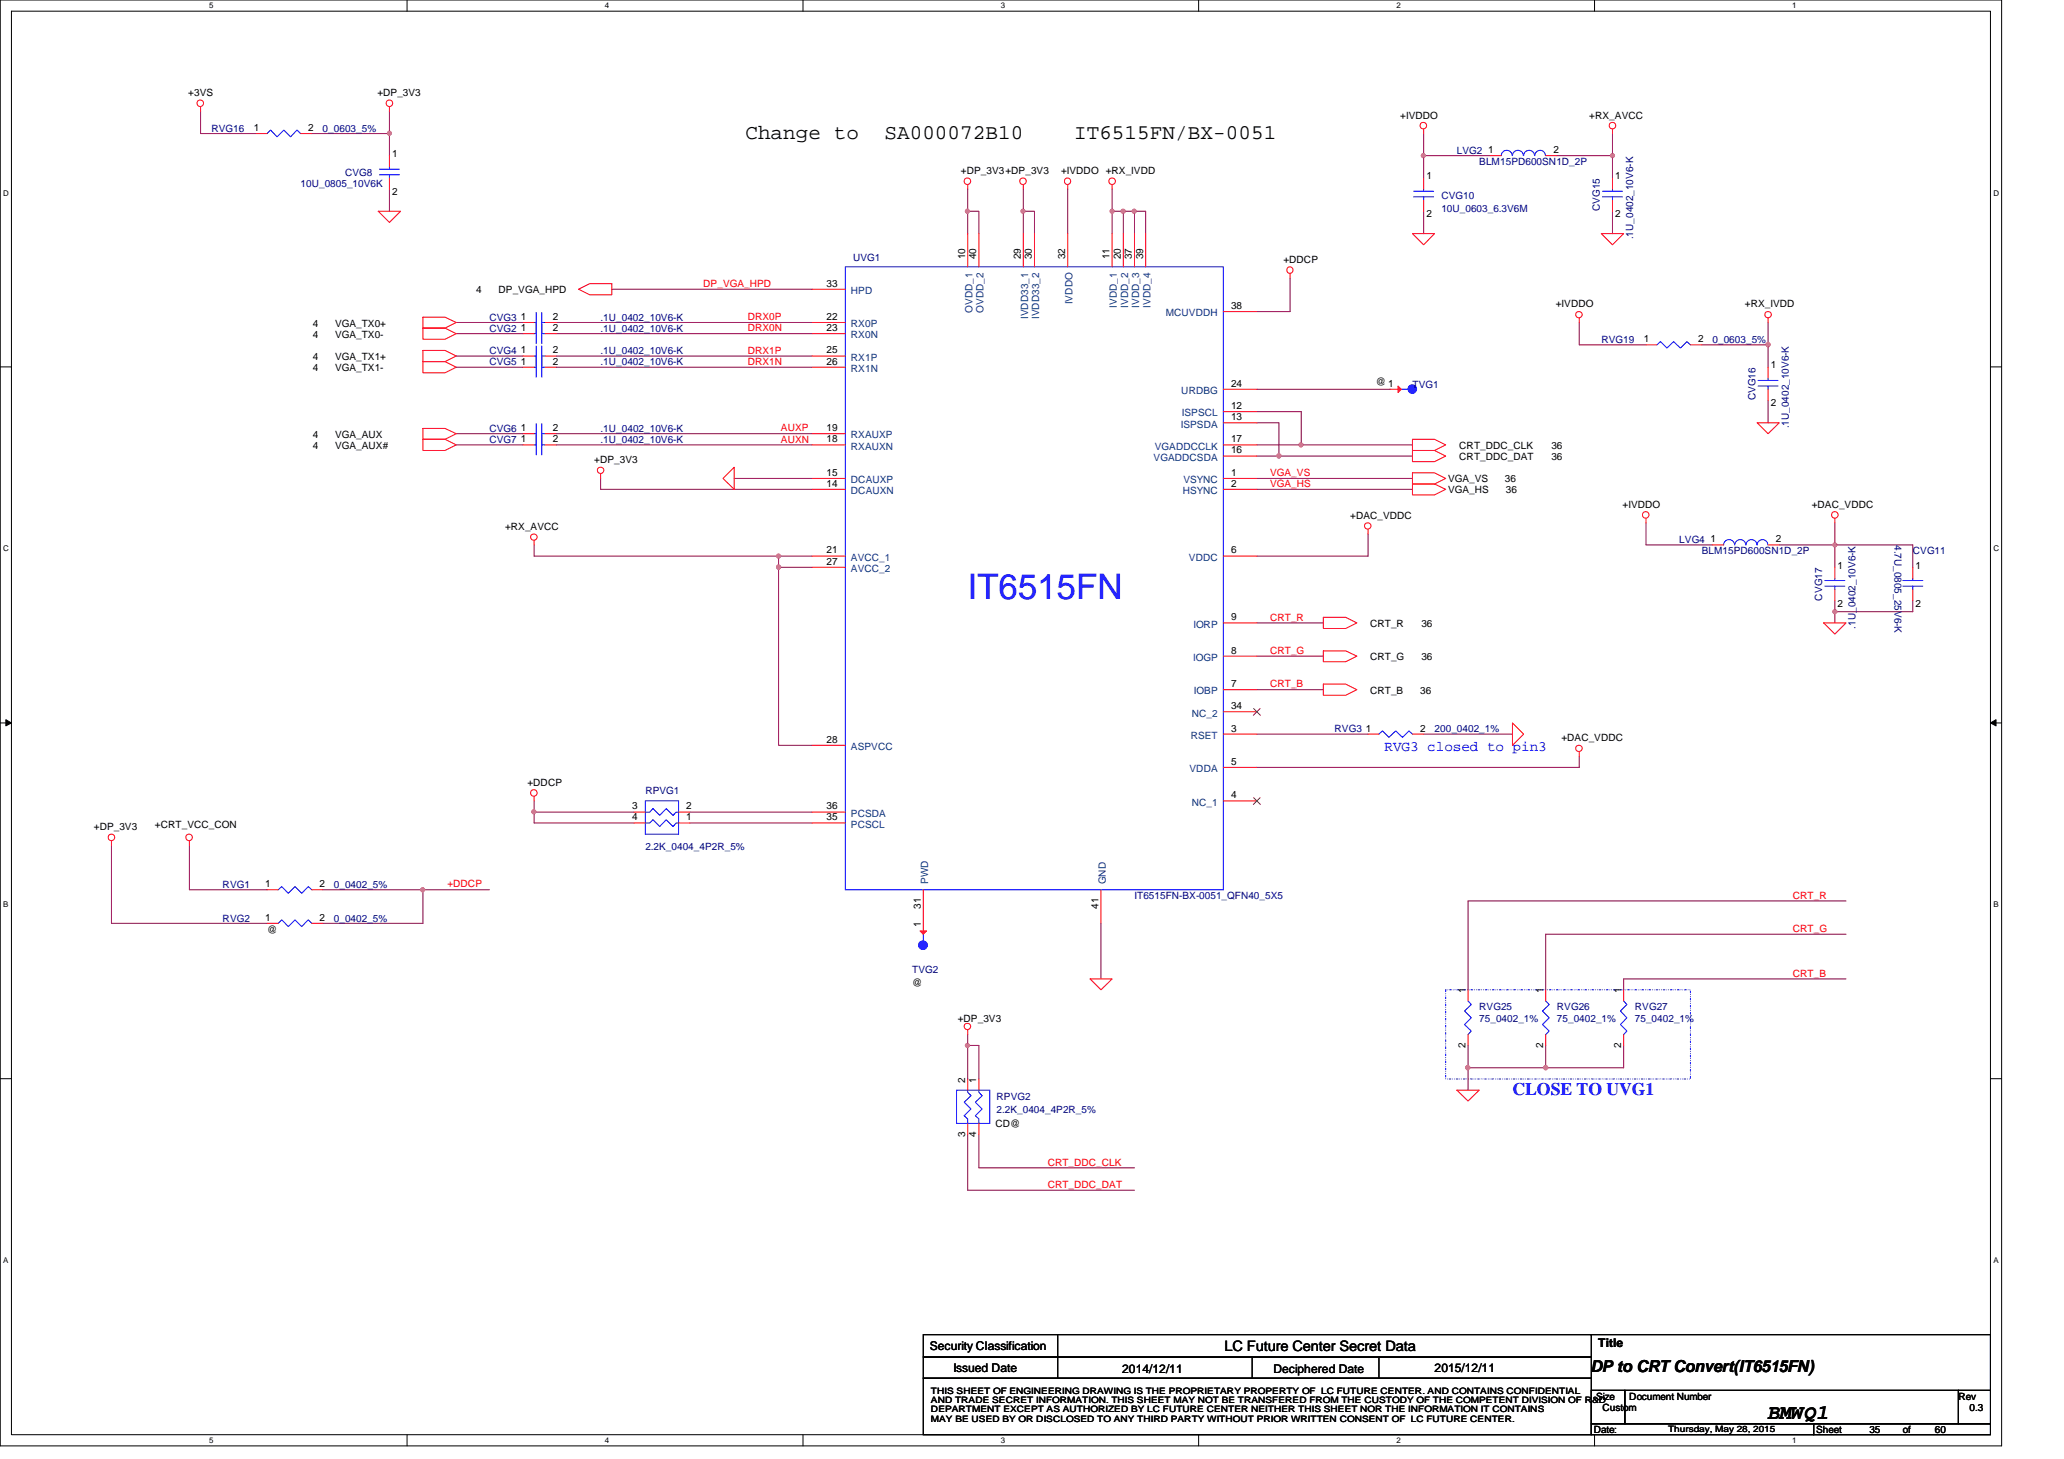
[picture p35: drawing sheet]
<svg xmlns="http://www.w3.org/2000/svg" width="297mm" height="210mm" viewBox="0 0 297 210" stroke-linecap="round" stroke-linejoin="round" font-family="sans-serif">
<defs><g id="words">
<text font-size="5.1" fill="#00f" x="139.3" y="86.1">IT6515FN</text>
<g font-size="3">
<text x="107.3" y="20">Change to</text>
<text x="127.3" y="20">SA000072B10</text>
<text x="154.6" y="20">IT6515FN/BX-0051</text>
<text x="254.5" y="204.2">BMWQ1</text>
</g>
<text font-size="2.5" fill="#00f" x="217.7" y="157.6">CLOSE TO UVG1</text>
<text font-size="2.4" x="228.9" y="197.4">DP to CRT Convert(IT6515FN)</text>
<text font-size="2.1" fill="#00f" x="199.3" y="108">RVG3 closed to pin3</text>
<text font-size="2.1" x="176.2" y="194.4">LC Future Center Secret Data</text>
<g font-size="1.7">
<text x="133.8" y="194.3">Security Classification</text>
<text x="137.2" y="197.3">Issued Date</text>
<text x="161.5" y="197.5">2014/12/11</text>
<text x="183.3" y="197.5">Deciphered Date</text>
<text x="206.5" y="197.3">2015/12/11</text>
<text x="230" y="193.8">Title</text>
</g>
<g font-size="1.4">
<text x="27.1" y="13.8">+3VS</text>
<text x="54.3" y="13.8">+DP_3V3</text>
<text x="201.5" y="17.1">+IVDDO</text>
<text x="228.7" y="17.1">+RX_AVCC</text>
<text x="36.5" y="18.8">1</text>
<text x="44.4" y="18.8">2</text>
<text x="56.4" y="22.6">1</text>
<text x="214.2" y="22">1</text>
<text x="223.6" y="22">2</text>
<text x="56.4" y="28.1">2</text>
<text x="138.3" y="25.1">+DP_3V3+DP_3V3</text>
<text x="152.7" y="25.1">+IVDDO +RX_IVDD</text>
<text x="205.3" y="25.8">1</text>
<text x="232.4" y="25.8">1</text>
<text x="205.3" y="31.3">2</text>
<text x="232.4" y="31.3">2</text>
<text x="119" y="41.2">33</text>
<text x="138.9" y="37.3" transform="rotate(-90 138.9 37.3)">10</text>
<text x="140.5" y="37.3" transform="rotate(-90 140.5 37.3)">40</text>
<text x="146.9" y="37.3" transform="rotate(-90 146.9 37.3)">29</text>
<text x="148.5" y="37.3" transform="rotate(-90 148.5 37.3)">30</text>
<text x="153.3" y="37.3" transform="rotate(-90 153.3 37.3)">32</text>
<text x="159.7" y="37.3" transform="rotate(-90 159.7 37.3)">11</text>
<text x="161.3" y="37.3" transform="rotate(-90 161.3 37.3)">20</text>
<text x="162.9" y="37.3" transform="rotate(-90 162.9 37.3)">37</text>
<text x="164.5" y="37.3" transform="rotate(-90 164.5 37.3)">39</text>
<text x="184.7" y="37.8">+DDCP</text>
<text x="45" y="47">4</text>
<text x="48.2" y="47">VGA_TX0+</text>
<text x="68.5" y="42.2">4</text>
<text x="71.8" y="42.2">DP_VGA_HPD</text>
<text x="75" y="47.6">1</text>
<text x="75" y="46">1</text>
<text x="79.5" y="47.6">2</text>
<text x="79.5" y="46">2</text>
<text x="119" y="46">22</text>
<text x="119" y="47.6">23</text>
<text x="177.2" y="44.4">38</text>
<text x="223.9" y="44.2">+IVDDO</text>
<text x="251.1" y="44.2">+RX_IVDD</text>
<text x="45" y="53.4">4</text>
<text x="45" y="51.8">4</text>
<text x="45" y="48.6">4</text>
<text x="48.2" y="53.4">VGA_TX1-</text>
<text x="48.2" y="51.8">VGA_TX1+</text>
<text x="48.2" y="48.6">VGA_TX0-</text>
<text x="75" y="52.5">1</text>
<text x="75" y="50.8">1</text>
<text x="79.5" y="52.5">2</text>
<text x="79.5" y="50.8">2</text>
<text x="119" y="50.8">25</text>
<text x="119" y="52.5">26</text>
<text x="236.6" y="49.2">1</text>
<text x="244.4" y="49.2">2</text>
<text x="254.8" y="53">1</text>
<text x="177.2" y="55.6">24</text>
<text x="177.2" y="58.8">12</text>
<text x="198" y="55.5">@ 1</text>
<text x="254.8" y="58.5">2</text>
<text x="45" y="64.6">4</text>
<text x="45" y="63">4</text>
<text x="48.2" y="64.6">VGA_AUX#</text>
<text x="48.2" y="63">VGA_AUX</text>
<text x="75" y="63.6">1</text>
<text x="75" y="62">1</text>
<text x="79.5" y="63.6">2</text>
<text x="79.5" y="62">2</text>
<text x="119" y="63.6">18</text>
<text x="119" y="62">19</text>
<text x="177.2" y="63.6">17</text>
<text x="177.2" y="60.5">13</text>
<text x="177.2" y="65.2">16</text>
<text x="210" y="64.6">CRT_DDC_CLK</text>
<text x="223.3" y="64.6">36</text>
<text x="85.5" y="66.6">+DP_3V3</text>
<text x="119" y="70">14</text>
<text x="119" y="68.5">15</text>
<text x="177.2" y="68.5">1</text>
<text x="177.2" y="70">2</text>
<text x="208.4" y="69.4">VGA_VS</text>
<text x="208.4" y="71">VGA_HS</text>
<text x="210" y="66.2">CRT_DDC_DAT</text>
<text x="216.6" y="69.4">36</text>
<text x="216.7" y="71">36</text>
<text x="223.3" y="66.2">36</text>
<text x="72.7" y="76.2">+RX_AVCC</text>
<text x="194.3" y="74.6">+DAC_VDDC</text>
<text x="233.5" y="73.1">+IVDDO</text>
<text x="260.7" y="73.1">+DAC_VDDC</text>
<text x="119" y="79.6">21</text>
<text x="119" y="81.2">27</text>
<text x="177.2" y="79.6">6</text>
<text x="246.2" y="78">1</text>
<text x="255.6" y="78">2</text>
<text x="264.5" y="81.8">1</text>
<text x="275.7" y="81.8">1</text>
<text x="177.2" y="89.2">9</text>
<text x="264.5" y="87.3">2</text>
<text x="275.7" y="87.3">2</text>
<text x="177.2" y="94">8</text>
<text x="197.2" y="90.2">CRT_R</text>
<text x="197.2" y="95">CRT_G</text>
<text x="204.6" y="90.2">36</text>
<text x="204.6" y="95">36</text>
<text x="177.2" y="98.8">7</text>
<text x="197.2" y="99.8">CRT_B</text>
<text x="204.4" y="99.8">36</text>
<text x="119" y="106.8">28</text>
<text x="177.2" y="102">34</text>
<text x="177.2" y="105.2">3</text>
<text x="196.6" y="105.2">1</text>
<text x="204.4" y="105.2">2</text>
<text x="224.7" y="106.6">+DAC_VDDC</text>
<text x="75.9" y="113.1">+DDCP</text>
<text x="177.2" y="110">5</text>
<text x="13.5" y="119.5">+DP_3V3</text>
<text x="22.3" y="119.1">+CRT_VCC_CON</text>
<text x="91" y="118">4</text>
<text x="91" y="116.5">3</text>
<text x="98.8" y="118">1</text>
<text x="98.8" y="116.5">2</text>
<text x="119" y="118">35</text>
<text x="119" y="116.5">36</text>
<text x="177.2" y="114.9">4</text>
<text x="38.1" y="127.6">1</text>
<text x="46" y="127.6">2</text>
<text x="132.5" y="130.7" transform="rotate(-90 132.5 130.7)">31</text>
<text x="158.1" y="130.7" transform="rotate(-90 158.1 130.7)">41</text>
<text x="38.1" y="132.5">1</text>
<text x="38.4" y="134.2">@</text>
<text x="46" y="132.5">2</text>
<text x="132.5" y="133.3" transform="rotate(-90 132.5 133.3)">1</text>
<text x="131.3" y="141.9">@</text>
<text x="210.9" y="142.9" transform="rotate(-90 210.9 142.9)">1</text>
<text x="222.1" y="142.9" transform="rotate(-90 222.1 142.9)">1</text>
<text x="233.3" y="142.9" transform="rotate(-90 233.3 142.9)">1</text>
<text x="137.8" y="147">+DP_3V3</text>
<text x="138.9" y="155.7" transform="rotate(-90 138.9 155.7)">2</text>
<text x="140.5" y="155.7" transform="rotate(-90 140.5 155.7)">1</text>
<text x="210.9" y="150.7" transform="rotate(-90 210.9 150.7)">2</text>
<text x="222.1" y="150.7" transform="rotate(-90 222.1 150.7)">2</text>
<text x="233.3" y="150.7" transform="rotate(-90 233.3 150.7)">2</text>
<text x="138.9" y="163.5" transform="rotate(-90 138.9 163.5)">3</text>
<text x="140.5" y="163.5" transform="rotate(-90 140.5 163.5)">4</text>
<text x="143.3" y="162.2">CD@</text>
<text x="229.7" y="201.4">Size</text>
<text x="230.6" y="203">Custom</text>
<text x="234.5" y="201.4">Document Number</text>
<text x="281.9" y="201.4">Rev</text>
<text x="283.5" y="203">0.3</text>
<text x="229.4" y="206.2">Date:</text>
<text x="261.4" y="206.2">Sheet</text>
<text x="269" y="206.2">35</text>
<text x="273.9" y="206.2">of</text>
<text x="278.5" y="206.2">60</text>
</g>
<g font-size="1.4" fill="#000080">
<text x="30.4" y="19">RVG16</text>
<text x="46.4" y="19">0_0603_5%</text>
<text x="209.7" y="22.2">LVG2</text>
<text x="212.9" y="23.7">BLM15PD600SN1D_2P</text>
<text x="43.3" y="27">10U_0805_10V6K</text>
<text x="49.7" y="25.4">CVG8</text>
<text x="207.4" y="28.6">CVG10</text>
<text x="207.4" y="30.5">10U_0603_6.3V6M</text>
<text x="230.2" y="30.4" transform="rotate(-90 230.2 30.4)">CVG15</text>
<text x="235" y="34.4" transform="rotate(-90 235 34.4)">.1U_0402_10V6-K</text>
<text x="122.8" y="37.5">UVG1</text>
<text x="70.4" y="47.8">CVG2</text>
<text x="70.4" y="46.2">CVG3</text>
<text x="86.4" y="47.8">.1U_0402_10V6-K</text>
<text x="86.4" y="46.2">.1U_0402_10V6-K</text>
<text x="70.4" y="52.6">CVG5</text>
<text x="70.4" y="51">CVG4</text>
<text x="86.4" y="52.6">.1U_0402_10V6-K</text>
<text x="86.4" y="51">.1U_0402_10V6-K</text>
<text x="230.5" y="49.4">RVG19</text>
<text x="246.5" y="49.4">0_0603_5%</text>
<text x="203.3" y="55.8">TVG1</text>
<text x="252.6" y="57.6" transform="rotate(-90 252.6 57.6)">CVG16</text>
<text x="70.4" y="63.8">CVG7</text>
<text x="70.4" y="62.2">CVG6</text>
<text x="86.4" y="63.8">.1U_0402_10V6-K</text>
<text x="86.4" y="62.2">.1U_0402_10V6-K</text>
<text x="257.4" y="61.6" transform="rotate(-90 257.4 61.6)">.1U_0402_10V6-K</text>
<text x="241.7" y="78.2">LVG4</text>
<text x="244.9" y="79.8">BLM15PD600SN1D_2P</text>
<text x="272.7" y="78.4" transform="rotate(90 272.7 78.4)">4.7U_0805_25V6-K</text>
<text x="275.3" y="79.8">CVG11</text>
<text x="262.3" y="86.4" transform="rotate(-90 262.3 86.4)">CVG17</text>
<text x="267" y="90.4" transform="rotate(-90 267 90.4)">.1U_0402_10V6-K</text>
<text x="192.1" y="105.4">RVG3</text>
<text x="206.5" y="105.4">200_0402_1%</text>
<text x="92.9" y="114.2">RPVG1</text>
<text x="92.9" y="122.3">2.2K_0404_4P2R_5%</text>
<text x="32" y="127.8">RVG1</text>
<text x="48" y="127.8">0_0402_5%</text>
<text x="163.3" y="129.4">IT6515FN-BX-0051_QFN40_5X5</text>
<text x="32" y="132.6">RVG2</text>
<text x="48" y="132.6">0_0402_5%</text>
<text x="131.3" y="140">TVG2</text>
<text x="212.9" y="145.4">RVG25</text>
<text x="212.9" y="147">75_0402_1%</text>
<text x="224.1" y="145.4">RVG26</text>
<text x="224.1" y="147">75_0402_1%</text>
<text x="235.3" y="145.4">RVG27</text>
<text x="235.3" y="147">75_0402_1%</text>
<text x="143.4" y="158.2">RPVG2</text>
<text x="143.4" y="160.1">2.2K_0404_4P2R_5%</text>
</g>
<g font-size="1.4" fill="#f00">
<text x="101.2" y="41.3">DP_VGA_HPD</text>
<text x="107.6" y="46.1">DRX0P</text>
<text x="107.6" y="47.7">DRX0N</text>
<text x="107.6" y="50.9">DRX1P</text>
<text x="107.6" y="52.5">DRX1N</text>
<text x="112.4" y="62.1">AUXP</text>
<text x="112.4" y="63.7">AUXN</text>
<text x="182.8" y="68.5">VGA_VS</text>
<text x="182.8" y="70.1">VGA_HS</text>
<text x="182.8" y="89.3">CRT_R</text>
<text x="182.8" y="94.1">CRT_G</text>
<text x="182.8" y="98.9">CRT_B</text>
<text x="64.4" y="127.7">+DDCP</text>
<text x="258" y="129.3">CRT_R</text>
<text x="258" y="134.1">CRT_G</text>
<text x="258" y="140.5">CRT_B</text>
<text x="150.8" y="167.7">CRT_DDC_CLK</text>
<text x="150.8" y="170.9">CRT_DDC_DAT</text>
</g>
<g font-size="1.4" fill="#004080">
<text x="122.5" y="47.1">RX0P</text>
<text x="122.5" y="42.3">HPD</text>
<text x="140" y="45" transform="rotate(-90 140 45)">OVDD_1</text>
<text x="141.6" y="45" transform="rotate(-90 141.6 45)">OVDD_2</text>
<text x="148" y="45.9" transform="rotate(-90 148 45.9)">IVDD33_1</text>
<text x="149.6" y="45.9" transform="rotate(-90 149.6 45.9)">IVDD33_2</text>
<text x="154.3" y="43.8" transform="rotate(-90 154.3 43.8)">IVDDO</text>
<text x="160.7" y="44.3" transform="rotate(-90 160.7 44.3)">IVDD_1</text>
<text x="162.3" y="44.3" transform="rotate(-90 162.3 44.3)">IVDD_2</text>
<text x="164" y="44.3" transform="rotate(-90 164 44.3)">IVDD_3</text>
<text x="165.6" y="44.3" transform="rotate(-90 165.6 44.3)">IVDD_4</text>
<text x="167.8" y="45.5">MCUVDDH</text>
<text x="122.5" y="48.7">RX0N</text>
<text x="122.5" y="51.9">RX1P</text>
<text x="122.5" y="53.5">RX1N</text>
<text x="170" y="56.7">URDBG</text>
<text x="170.1" y="59.9">ISPSCL</text>
<text x="122.5" y="64.7">RXAUXN</text>
<text x="122.5" y="63.1">RXAUXP</text>
<text x="166.2" y="64.7">VGADDCCLK</text>
<text x="169.9" y="61.5">ISPSDA</text>
<text x="122.5" y="71.1">DCAUXN</text>
<text x="122.5" y="69.5">DCAUXP</text>
<text x="166" y="66.3">VGADDCSDA</text>
<text x="170.2" y="71.1">HSYNC</text>
<text x="170.3" y="69.5">VSYNC</text>
<text x="122.5" y="80.7">AVCC_1</text>
<text x="122.5" y="82.3">AVCC_2</text>
<text x="171.1" y="80.7">VDDC</text>
<text x="171.7" y="95.1">IOGP</text>
<text x="171.7" y="90.3">IORP</text>
<text x="171.8" y="99.9">IOBP</text>
<text x="122.5" y="107.9">ASPVCC</text>
<text x="171.4" y="106.3">RSET</text>
<text x="171.5" y="103.1">NC_2</text>
<text x="171.2" y="111.1">VDDA</text>
<text x="122.5" y="119.1">PCSCL</text>
<text x="122.5" y="117.5">PCSDA</text>
<text x="171.5" y="115.9">NC_1</text>
<text x="133.6" y="127.2" transform="rotate(-90 133.6 127.2)">PWD</text>
<text x="159.1" y="127.2" transform="rotate(-90 159.1 127.2)">GND</text>
</g>
<g font-size="1.3">
<text x="134" y="200.6">THIS SHEET OF ENGINEERING DRAWING IS THE PROPRIETARY PROPERTY OF LC FUTURE CENTER. AND CONTAINS CONFIDENTIAL</text>
<text x="134" y="201.9">AND TRADE SECRET INFORMATION. THIS SHEET MAY NOT BE TRANSFERED FROM THE CUSTODY OF THE COMPETENT DIVISION OF R&amp;D</text>
<text x="134" y="203.2">DEPARTMENT EXCEPT AS AUTHORIZED BY LC FUTURE CENTER NEITHER THIS SHEET NOR THE INFORMATION IT CONTAINS</text>
<text x="134" y="204.5">MAY BE USED BY OR DISCLOSED TO ANY THIRD PARTY WITHOUT PRIOR WRITTEN CONSENT OF LC FUTURE CENTER.</text>
<text x="240.1" y="206">Thursday, May 28, 2015</text>
</g>
<g font-size="1.1">
<text x="30.1" y="1.1">5</text>
<text x="87" y="1.1">4</text>
<text x="144" y="1.1">3</text>
<text x="201" y="1.1">2</text>
<text x="257.9" y="1.1">1</text>
<text x=".5" y="28.2">D</text>
<text x="286.9" y="28.2">D</text>
<text x=".5" y="79.3">C</text>
<text x="286.9" y="79.3">C</text>
<text x=".5" y="130.6">B</text>
<text x="286.9" y="130.6">B</text>
<text x=".5" y="181.7">A</text>
<text x="286.9" y="181.7">A</text>
<text x="30.1" y="207.6">5</text>
<text x="87" y="207.6">4</text>
<text x="144" y="207.6">3</text>
<text x="201" y="207.6">2</text>
<text x="257.9" y="207.6">1</text>
</g>
</g></defs>
<path d="M0 0h288.1v208h-288.1zM1.6 1.6h284.9v204.8h-284.9z" fill="none" stroke="#000" stroke-width=".14"/>
<g fill="#fff">
<path d="M30.1 .2h.6v1.2h-.6z"/>
<path d="M30.1 206.6h.6v1.2h-.6z"/>
</g>
<path d="M58.6 0v1.6M58.6 206.4v1.6" fill="none" stroke="#000" stroke-width=".14"/>
<g fill="#fff">
<path d="M87 .2h.6v1.2h-.6z"/>
<path d="M87 206.6h.6v1.2h-.6z"/>
</g>
<path d="M115.6 0v1.6M115.6 206.4v1.6" fill="none" stroke="#000" stroke-width=".14"/>
<g fill="#fff">
<path d="M144 .2h.6v1.2h-.6z"/>
<path d="M144 206.6h.6v1.2h-.6z"/>
</g>
<path d="M172.5 0v1.6M172.5 206.4v1.6" fill="none" stroke="#000" stroke-width=".14"/>
<g fill="#fff">
<path d="M200.9 .2h.6v1.2h-.6z"/>
<path d="M200.9 206.6h.6v1.2h-.6z"/>
</g>
<path d="M229.5 0v1.6M229.5 206.4v1.6" fill="none" stroke="#000" stroke-width=".14"/>
<g fill="#fff">
<path d="M257.9 .2h.6v1.2h-.6z"/>
<path d="M257.9 206.6h.6v1.2h-.6z"/>
<path d="M.5 27.2h.7v1.2h-.7z"/>
<path d="M286.9 27.2h.7v1.2h-.7z"/>
<path d="M.5 78.4h.7v1.1h-.7z"/>
<path d="M286.9 78.4h.7v1.1h-.7z"/>
</g>
<path d="M0 52.8h1.6M286.5 52.8h1.6" fill="none" stroke="#000" stroke-width=".14"/>
<g fill="#fff">
<path d="M.5 129.6h.7v1.2h-.7z"/>
<path d="M286.9 129.6h.7v1.2h-.7z"/>
</g>
<path d="M0 104h1.6M.8 103.5l.8 .5-.8 .4zM286.5 104l.8-.5v.9zM286.5 104h1.6" fill="none" stroke="#000" stroke-width=".14"/>
<path d="M.8 103.5l.8 .5-.8 .4zM286.5 104l.8-.5v.9z" fill="#000"/>
<g fill="#fff">
<path d="M.5 180.8h.7v1.1h-.7z"/>
<path d="M286.9 180.8h.7v1.1h-.7z"/>
</g>
<path d="M0 155.2h1.6M286.5 155.2h1.6" fill="none" stroke="#000" stroke-width=".14"/>
<path d="M208.1 142.4h35.2v12.8h-35.2z" fill="none" stroke="#00f" stroke-width=".14" stroke-dasharray=".3 .3 0 .3 0 .3"/>
<path d="M44.9 19.2h11.1M56 16v6.4M56 27.2v3.2" fill="none" stroke="#800040" stroke-width=".14"/>
<circle cx="56" cy="19.2" r=".3" fill="#f0f"/>
<circle cx="56" cy="19.2" r=".3" fill="none" stroke="#f0f" stroke-width=".14"/>
<path d="M28.9 16v3.2h8M204.9 22.4h9.5M224.1 22.4h8" fill="none" stroke="#800040" stroke-width=".14"/>
<circle cx="232.1" cy="22.4" r=".3" fill="#f0f"/>
<circle cx="232.1" cy="22.4" r=".3" fill="none" stroke="#f0f" stroke-width=".14"/>
<path d="M204.9 19.2v3.2" fill="none" stroke="#800040" stroke-width=".14"/>
<circle cx="204.8" cy="22.4" r=".3" fill="#f0f"/>
<circle cx="204.8" cy="22.4" r=".3" fill="none" stroke="#f0f" stroke-width=".14"/>
<g fill="none" stroke="#800040" stroke-width=".14">
<path d="M232.1 19.2v3.2M232.1 30.4v3.2M65.7 48h9.6M65.7 46.4h9.6M65.7 52.8h9.6M65.7 51.2h9.6M80 46.4h36.9M80 48h36.9M80 51.2h36.9M80 52.8h36.9M88 41.6h28.9M65.7 64h9.6"/>
<path d="M65.7 62.4h9.6M80 62.4h36.9M80 64h36.9M86.4 68.8v1.6h30.5M105.7 68.8h11.2M112 81.6h4.9M112 81.6v25.6h4.9M116.9 80h-4.9v1.6"/>
</g>
<circle cx="112" cy="81.6" r=".31" fill="#f0f"/>
<circle cx="112" cy="81.6" r=".31" fill="none" stroke="#f0f" stroke-width=".14"/>
<path d="M76.9 80h35.1" fill="none" stroke="#800040" stroke-width=".14"/>
<circle cx="112" cy="80" r=".3" fill="#f0f"/>
<circle cx="112" cy="80" r=".3" fill="none" stroke="#f0f" stroke-width=".14"/>
<path d="M76.9 78.4v1.6M76.9 116.8v1.6h14.4M76.9 115.2v1.6M76.9 116.8h14.4M99.3 118.4h17.6M99.3 116.8h17.6" fill="none" stroke="#800040" stroke-width=".14"/>
<circle cx="76.8" cy="116.8" r=".3" fill="#f0f"/>
<circle cx="76.8" cy="116.8" r=".3" fill="none" stroke="#f0f" stroke-width=".14"/>
<path d="M139.3 30.4v3.2M139.3 27.2v3.2h1.6v3.2M158.4 132.8v8" fill="none" stroke="#800040" stroke-width=".14"/>
<circle cx="139.2" cy="30.4" r=".3" fill="#f0f"/>
<circle cx="139.2" cy="30.4" r=".3" fill="none" stroke="#f0f" stroke-width=".14"/>
<path d="M147.3 30.4v3.2M147.3 27.2v3.2h1.6v3.2" fill="none" stroke="#800040" stroke-width=".14"/>
<circle cx="147.2" cy="30.4" r=".3" fill="#f0f"/>
<circle cx="147.2" cy="30.4" r=".3" fill="none" stroke="#f0f" stroke-width=".14"/>
<path d="M153.7 27.2v6.4M160.1 33.6v-3.2h1.6v3.2" fill="none" stroke="#800040" stroke-width=".14"/>
<circle cx="161.6" cy="30.4" r=".31" fill="#f0f"/>
<circle cx="161.6" cy="30.4" r=".31" fill="none" stroke="#f0f" stroke-width=".14"/>
<path d="M160.1 27.2v3.2" fill="none" stroke="#800040" stroke-width=".14"/>
<circle cx="160.1" cy="30.4" r=".3" fill="#f0f"/>
<circle cx="160.1" cy="30.4" r=".3" fill="none" stroke="#f0f" stroke-width=".14"/>
<path d="M161.7 30.4h1.6M163.3 30.4v3.2M163.3 30.4h1.6" fill="none" stroke="#800040" stroke-width=".14"/>
<circle cx="163.2" cy="30.4" r=".3" fill="#f0f"/>
<circle cx="163.2" cy="30.4" r=".3" fill="none" stroke="#f0f" stroke-width=".14"/>
<path d="M164.9 30.4v3.2M180.9 59.2h6.4v4.8M180.9 56h19.2M185.7 40v4.8h-4.8M180.9 64h6.4M184.1 65.6h19.2M187.3 64h16" fill="none" stroke="#800040" stroke-width=".14"/>
<circle cx="187.2" cy="64" r=".3" fill="#f0f"/>
<circle cx="187.2" cy="64" r=".3" fill="none" stroke="#f0f" stroke-width=".14"/>
<path d="M180.9 60.8h3.2v4.8h-3.2" fill="none" stroke="#800040" stroke-width=".14"/>
<circle cx="184" cy="65.6" r=".31" fill="#f0f"/>
<circle cx="184" cy="65.6" r=".31" fill="none" stroke="#f0f" stroke-width=".14"/>
<g fill="none" stroke="#800040" stroke-width=".14">
<path d="M204.9 30.4v3.2M204.9 22.4v3.2M232.1 22.4v3.2M227.3 46.4v3.2M254.5 46.4v3.2h-9.6M254.5 57.6v3.2M180.9 68.8h22.4M180.9 70.4h22.4M196.9 76.8v3.2h-16M180.9 89.6h9.5M180.9 94.4h9.5M180.9 99.2h9.5"/>
<path d="M180.9 110.4h46.4M180.9 105.6h16M204.9 105.6h12.8"/>
</g>
<circle cx="254.4" cy="49.6" r=".31" fill="#f0f"/>
<circle cx="254.4" cy="49.6" r=".31" fill="none" stroke="#f0f" stroke-width=".14"/>
<path d="M227.3 49.6h9.6M254.5 49.6v3.2M236.9 75.2v3.2h9.6M256.1 78.4h8M264.1 75.2v3.2M264.1 78.4v3.2M264.1 88v1.6" fill="none" stroke="#800040" stroke-width=".14"/>
<circle cx="264.1" cy="78.4" r=".3" fill="#f0f"/>
<circle cx="264.1" cy="78.4" r=".3" fill="none" stroke="#f0f" stroke-width=".14"/>
<path d="M264.1 78.4h11.2v3.2M264.1 88h11.2" fill="none" stroke="#800040" stroke-width=".14"/>
<circle cx="264.1" cy="88" r=".3" fill="#f0f"/>
<circle cx="264.1" cy="88" r=".3" fill="none" stroke="#f0f" stroke-width=".14"/>
<path d="M275.3 86.4v1.6M211.3 129.6v12.8M222.4 134.4v8M211.3 150.4v3.2M211.3 153.6v3.2M211.3 153.6h11.1M222.4 150.4v3.2M233.7 150.4v3.2h-11.3M233.7 140.8v1.6" fill="none" stroke="#800040" stroke-width=".14"/>
<circle cx="222.4" cy="153.6" r=".31" fill="#f0f"/>
<circle cx="222.4" cy="153.6" r=".31" fill="none" stroke="#f0f" stroke-width=".14"/>
<circle cx="211.2" cy="153.6" r=".31" fill="#f0f"/>
<circle cx="211.2" cy="153.6" r=".31" fill="none" stroke="#f0f" stroke-width=".14"/>
<path d="M211.3 129.6h54.4M222.4 134.4h43.3M140.9 150.4h-1.6v4.8M233.7 140.8h32" fill="none" stroke="#800040" stroke-width=".14"/>
<circle cx="139.2" cy="150.4" r=".3" fill="#f0f"/>
<circle cx="139.2" cy="150.4" r=".3" fill="none" stroke="#f0f" stroke-width=".14"/>
<path d="M264.1 86.4v1.6M16 121.6v11.2h22.4M27.3 121.6v6.4h11.1M46.4 128h14.5M60.9 128v4.8h-14.5M60.9 128h9.5M139.3 148.8v1.6M140.9 150.4v4.8M139.3 163.2v8h24M140.9 163.2v4.8h22.4" fill="none" stroke="#800040" stroke-width=".14"/>
<circle cx="60.8" cy="128" r=".3" fill="#f0f"/>
<circle cx="60.8" cy="128" r=".3" fill="none" stroke="#f0f" stroke-width=".14"/>
<path d="M227.3 108.8v1.6" fill="none" stroke="#800040" stroke-width=".14"/>
<g fill="none" stroke="#f00" stroke-width=".14">
<path d="M28.9 15.4v.6M56 15.4v.6M204.9 18.6v.6M232.1 18.6v.6M54.4 30.4h3.3l-1.7 1.6zM139.3 26.6v.6M147.3 26.6v.6M153.7 26.6v.6M160.1 26.6v.6M185.7 39.4v.6M203.3 33.6h3.1l-1.5 1.6zM230.4 33.6h3.3l-1.6 1.6z"/>
<path d="M60.9 52h3.1l1.7 .8-1.7 .8h-3.1zM60.9 50.4h3.1l1.7 .8-1.7 .8h-3.1zM60.9 47.2h3.1l1.7 .8-1.7 .8h-3.1zM60.9 45.6h3.1l1.7 .8-1.7 .8h-3.1zM83.3 41.6l1.6-.8h3.1v1.6h-3.1zM227.3 45.8v.6M236.9 49.6h1.6M243.3 49.6h1.6M254.5 45.8v.6M60.9 63.2h3.1l1.7 .8-1.7 .8h-3.1zM60.9 61.6h3.1l1.7 .8-1.7 .8h-3.1zM76.9 77.8v.6"/>
<path d="M86.4 68.2v.6M104 68.8l1.7-1.6v3.2zM196.9 76.2v.6M203.3 63.2h3.1l1.7 .8-1.7 .8h-3.1zM203.3 64.8h3.1l1.7 .8-1.7 .8h-3.1zM203.3 68h3.1l1.7 .8-1.7 .8h-3.1zM203.3 69.6h3.1l1.7 .8-1.7 .8h-3.1zM236.9 74.6v.6M252.9 60.8h3.2l-1.6 1.6zM264.1 74.6v.6M190.4 88.8h3.3l1.6 .8-1.6 .8h-3.3zM190.4 93.6h3.3l1.6 .8-1.6 .8h-3.3z"/>
<path d="M190.4 98.4h3.3l1.6 .8-1.6 .8h-3.3zM262.5 89.6h3.2l-1.6 1.6zM76.9 114.6v.6M217.7 104l1.6 1.6-1.6 1.6zM227.3 108.2v.6M16 121v.6M27.3 121v.6M139.3 148.2v.6M156.9 140.8h3.2l-1.7 1.6zM209.7 156.8h3.2l-1.6 1.6z"/>
<circle cx="28.8" cy="14.9" r=".47"/>
<circle cx="56" cy="14.9" r=".47"/>
<circle cx="204.8" cy="18.1" r=".47"/>
<circle cx="232.1" cy="18.1" r=".47"/>
<circle cx="139.2" cy="26.1" r=".47"/>
<circle cx="147.2" cy="26.1" r=".47"/>
<circle cx="153.6" cy="26.1" r=".46"/>
<circle cx="160" cy="26.1" r=".47"/>
<circle cx="185.6" cy="38.9" r=".46"/>
<circle cx="227.2" cy="45.3" r=".46"/>
<circle cx="254.5" cy="45.3" r=".46"/>
<circle cx="76.8" cy="77.3" r=".46"/>
<circle cx="86.4" cy="67.7" r=".46"/>
<circle cx="196.8" cy="75.7" r=".46"/>
<circle cx="236.8" cy="74.1" r=".47"/>
<circle cx="264.1" cy="74.1" r=".47"/>
<circle cx="76.8" cy="114.1" r=".47"/>
<circle cx="227.2" cy="107.7" r=".46"/>
<circle cx="16" cy="120.5" r=".47"/>
<circle cx="27.2" cy="120.5" r=".47"/>
<circle cx="139.2" cy="147.7" r=".46"/>
</g>
<path d="M132.9 192h96.1v3.2h-96.1zM132.9 195.2h96.1v3.1h-96.1zM132.9 198.3h96.1v8.1h-96.1zM152.2 192v6.3M180.2 195.2v3.1M198.4 195.2v3.1M228.9 192h57.6v8M229 200h4.8v4.8h-4.8zM229 204.8h32v1.6h-32zM233.8 200h48v4.8h-48zM261 204.8h25.5v1.6h-25.5zM281.8 200h4.7v4.8h-4.7z" fill="none" stroke="#000" stroke-width=".14"/>
<path d="M238.5 49.6l.5-.5 .9 1 1-1 .9 1 1-1 .5 .5" fill="none" stroke="#00f" stroke-width=".14"/>
<circle cx="132.8" cy="136" r=".63" fill="#00f"/>
<g fill="none" stroke="#00f" stroke-width=".14">
<path d="M132.9 134.4v1"/>
<circle cx="132.8" cy="136" r=".63"/>
</g>
<path d="M132.4 133.9h.9l-.4 .5z" fill="#f00"/>
<g fill="none" stroke="#f00" stroke-width=".14">
<path d="M36.9 19.2h1.5M43.3 19.2h1.6M56 25.6v1.6M56 22.4v1.6M204.9 25.6v1.6M204.9 28.8v1.6M214.4 22.4h1.7M222.4 22.4h1.7M232.1 25.6v1.6M232.1 28.8v1.6M75.3 48h1.6M75.3 46.4h1.6"/>
<path d="M75.3 52.8h1.6M75.3 51.2h1.6M78.4 48h1.6M78.4 46.4h1.6M78.4 52.8h1.6M78.4 51.2h1.6M75.3 64h1.6M75.3 62.4h1.6M78.4 64h1.6M78.4 62.4h1.6M246.5 78.4h1.6M254.5 78.4h1.6"/>
<path d="M275.3 81.6v1.6M275.3 84.8v1.6M91.3 118.4h1.6M91.3 116.8h1.6M97.7 118.4h1.6M97.7 116.8h1.6M196.9 105.6h1.5M203.3 105.6h1.6M38.4 132.8h1.6M44.9 132.8h1.5M132.4 133.9h.9l-.4 .5zM132.9 132.8v1.6"/>
<path d="M139.3 155.2v1.6M140.9 155.2v1.6M211.3 142.4v1.6M211.3 148.8v1.6M222.4 142.4v1.6M222.4 148.8v1.6M233.7 142.4v1.6M233.7 148.8v1.6M139.3 161.6v1.6M140.9 161.6v1.6"/>
</g>
<g fill="none" stroke="#00f" stroke-width=".14">
<path d="M38.4 19.2l.5-.5 1 1 .9-1 1 1 1-1 .5 .5M54.6 25.1h2.9M54.6 24.3h2.9M56 24v.3M56 25.1v.5M203.4 28.3h2.9M203.4 27.5h2.9M204.9 27.2v.3M204.9 28.3v.5M216.1 22.4a.78 .78 0 0 1 .7-.8 .78 .78 0 0 1 .8 .8M217.7 22.4a.78 .78 0 0 1 .7-.8 .78 .78 0 0 1 .8 .8M219.3 22.4a.78 .78 0 0 1 .8-.8 .78 .78 0 0 1 .7 .8"/>
<path d="M220.9 22.4a.76 .76 0 0 1 .7-.8 .76 .76 0 0 1 .8 .8M230.6 28.3h2.9M230.6 27.5h2.9M232.1 27.2v.3M232.1 28.3v.5M76.9 48h.3M76.9 46.4h.3M76.9 52.8h.3M76.9 51.2h.3M77.2 46.6v2.8M77.2 45v2.8M77.2 51.4v2.9"/>
<path d="M77.2 49.8v2.9M78 46.6v2.8M78 48h.4M78 45v2.8M78 46.4h.4M78 51.4v2.9M78 52.8h.4M78 49.8v2.9M78 51.2h.4M76.9 64h.3M76.9 62.4h.3M77.2 62.6v2.8"/>
<path d="M77.2 61v2.8M78 62.6v2.8M78 64h.4M78 61v2.8M78 62.4h.4M248.1 78.4a.78 .78 0 0 1 .7-.8 .78 .78 0 0 1 .8 .8M249.7 78.4a.78 .78 0 0 1 .8-.8 .78 .78 0 0 1 .7 .8M251.3 78.4a.78 .78 0 0 1 .8-.8 .78 .78 0 0 1 .7 .8M252.9 78.4a.76 .76 0 0 1 .7-.8 .76 .76 0 0 1 .8 .8M273.8 84.3h2.9M273.8 83.5h2.9M275.3 83.2v.3"/>
<path d="M275.3 84.3v.5M92.9 115.2h4.8v4.8h-4.8zM92.9 116.8h.6l.5-.5 .9 1 1-1 1 1 .4-.5h.4M92.9 118.4h.6l.5-.5 .9 1 1-1 1 1 .4-.5h.4M97 118.7l-.1 .2M97 117.1l-.1 .2M198.4 105.6l.6-.4 .9 .9 1-.9 .9 .9 1-.9 .5 .4M40 132.8l.6-.5 .9 1 1-1 .9 1 1-1 .5 .5M137.7 156.8h4.7v4.8h-4.7zM139.3 156.8v.3l.4 .5-.9 1 .9 .9-.9 1 .5 .5v.6M139.6 157.5l.1 .1M140.9 156.8v.3l.4 .5-.9 1 .9 .9-.9 1 .5 .5v.6"/>
<path d="M141.2 157.5l.1 .1M211.3 144l.4 .5-.9 1 .9 .9-.9 1 .9 .9-.4 .5M222.4 144l.6 .5-1 1 1 .9-1 1 1 .9-.6 .5M233.7 144l.4 .5-.9 1 .9 .9-.9 1 .9 .9-.4 .5"/>
</g>
<circle cx="203.2" cy="56" r=".62" fill="#00f"/>
<g fill="none" stroke="#00f" stroke-width=".14">
<path d="M201.7 56h.9"/>
<circle cx="203.2" cy="56" r=".62"/>
</g>
<path d="M201.2 55.5l.5 .5-.5 .5z" fill="#f00"/>
<g fill="none" stroke="#f00" stroke-width=".14">
<path d="M139.3 33.6v4.8M140.9 33.6v4.8M147.3 33.6v4.8M148.9 33.6v4.8M153.7 33.6v4.8M160.1 33.6v4.8M161.7 33.6v4.8M163.3 33.6v4.8M164.9 33.6v4.8M116.9 46.4h4.8M116.9 48h4.8M116.9 51.2h4.8"/>
<path d="M116.9 52.8h4.8M116.9 41.6h4.8M176.1 56h4.8M176.1 59.2h4.8M176.1 44.8h4.8M200.1 56h1.6M201.2 55.5l.5 .5-.5 .5zM254.5 52.8v1.6M254.5 56v1.6M116.9 70.4h4.8M116.9 68.8h4.8M116.9 64h4.8"/>
<path d="M116.9 62.4h4.8M176.1 68.8h4.8M176.1 70.4h4.8M176.1 64h4.8M176.1 60.8h4.8M176.1 65.6h4.8M116.9 80h4.8M116.9 81.6h4.8M176.1 99.2h4.8M176.1 80h4.8M176.1 94.4h4.8M176.1 89.6h4.8"/>
<path d="M264.1 81.6v1.6M264.1 84.8v1.6M116.9 107.2h4.8M116.9 118.4h4.8M116.9 116.8h4.8M176.1 105.6h4.8M176.1 115.2h4.8M176.1 110.4h4.8M176.1 102.4h4.8M38.4 128h1.6M44.9 128h1.5M132.9 128v4.8"/>
<path d="M158.4 128v4.8"/>
</g>
<path d="M121.7 38.4h54.4v89.6h-54.4zM253 55.5h2.9M253 54.7h2.9M254.5 54.4v.3M254.5 55.5v.5M262.6 84.3h2.9M262.6 83.5h2.9M264.1 83.2v.3M264.1 84.3v.5M40 128l.6-.5 .9 1 1-1 .9 1 1-1 .5 .5" fill="none" stroke="#00f" stroke-width=".14"/>
<path d="M180.4 114.8l1 .9M180.4 101.9l1 1M181.3 114.8l-.9 .9M181.3 101.9l-.9 1" fill="none" stroke="#804000" stroke-width=".14"/>
<circle cx="56" cy="19.2" r=".3" fill="#f0f"/>
<circle cx="56" cy="19.2" r=".3" fill="none" stroke="#f0f" stroke-width=".14"/>
<circle cx="232.1" cy="22.4" r=".3" fill="#f0f"/>
<circle cx="232.1" cy="22.4" r=".3" fill="none" stroke="#f0f" stroke-width=".14"/>
<circle cx="204.8" cy="22.4" r=".3" fill="#f0f"/>
<circle cx="204.8" cy="22.4" r=".3" fill="none" stroke="#f0f" stroke-width=".14"/>
<circle cx="112" cy="81.6" r=".31" fill="#f0f"/>
<circle cx="112" cy="81.6" r=".31" fill="none" stroke="#f0f" stroke-width=".14"/>
<circle cx="112" cy="80" r=".3" fill="#f0f"/>
<circle cx="112" cy="80" r=".3" fill="none" stroke="#f0f" stroke-width=".14"/>
<circle cx="76.8" cy="116.8" r=".3" fill="#f0f"/>
<circle cx="76.8" cy="116.8" r=".3" fill="none" stroke="#f0f" stroke-width=".14"/>
<circle cx="139.2" cy="30.4" r=".3" fill="#f0f"/>
<circle cx="139.2" cy="30.4" r=".3" fill="none" stroke="#f0f" stroke-width=".14"/>
<circle cx="147.2" cy="30.4" r=".3" fill="#f0f"/>
<circle cx="147.2" cy="30.4" r=".3" fill="none" stroke="#f0f" stroke-width=".14"/>
<circle cx="161.6" cy="30.4" r=".31" fill="#f0f"/>
<circle cx="161.6" cy="30.4" r=".31" fill="none" stroke="#f0f" stroke-width=".14"/>
<circle cx="160.1" cy="30.4" r=".3" fill="#f0f"/>
<circle cx="160.1" cy="30.4" r=".3" fill="none" stroke="#f0f" stroke-width=".14"/>
<circle cx="163.2" cy="30.4" r=".3" fill="#f0f"/>
<circle cx="163.2" cy="30.4" r=".3" fill="none" stroke="#f0f" stroke-width=".14"/>
<circle cx="187.2" cy="64" r=".3" fill="#f0f"/>
<circle cx="187.2" cy="64" r=".3" fill="none" stroke="#f0f" stroke-width=".14"/>
<circle cx="184" cy="65.6" r=".31" fill="#f0f"/>
<circle cx="184" cy="65.6" r=".31" fill="none" stroke="#f0f" stroke-width=".14"/>
<circle cx="254.4" cy="49.6" r=".31" fill="#f0f"/>
<circle cx="254.4" cy="49.6" r=".31" fill="none" stroke="#f0f" stroke-width=".14"/>
<circle cx="264.1" cy="78.4" r=".3" fill="#f0f"/>
<circle cx="264.1" cy="78.4" r=".3" fill="none" stroke="#f0f" stroke-width=".14"/>
<circle cx="264.1" cy="88" r=".3" fill="#f0f"/>
<circle cx="264.1" cy="88" r=".3" fill="none" stroke="#f0f" stroke-width=".14"/>
<circle cx="222.4" cy="153.6" r=".31" fill="#f0f"/>
<circle cx="222.4" cy="153.6" r=".31" fill="none" stroke="#f0f" stroke-width=".14"/>
<circle cx="211.2" cy="153.6" r=".31" fill="#f0f"/>
<circle cx="211.2" cy="153.6" r=".31" fill="none" stroke="#f0f" stroke-width=".14"/>
<circle cx="139.2" cy="150.4" r=".3" fill="#f0f"/>
<circle cx="139.2" cy="150.4" r=".3" fill="none" stroke="#f0f" stroke-width=".14"/>
<circle cx="60.8" cy="128" r=".3" fill="#f0f"/>
<circle cx="60.8" cy="128" r=".3" fill="none" stroke="#f0f" stroke-width=".14"/>
<use href="#words"/>
</svg>
